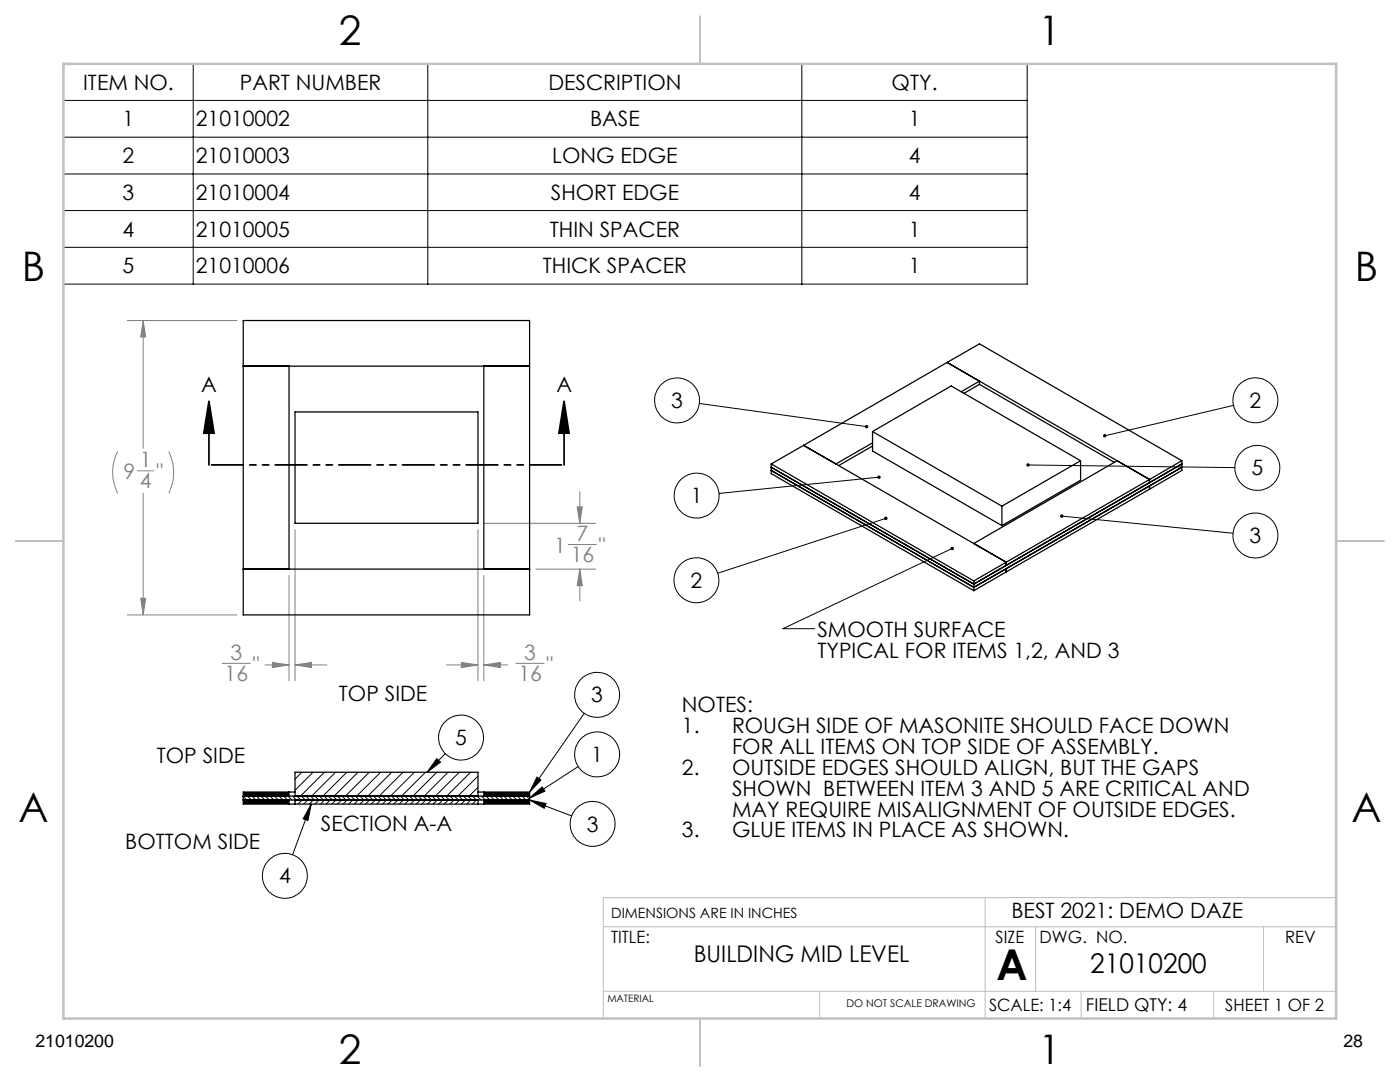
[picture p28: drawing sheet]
<svg xmlns="http://www.w3.org/2000/svg" width="279mm" height="216mm" viewBox="0 0 279 216" stroke-linecap="round" stroke-linejoin="round" font-family="sans-serif">
<defs><g id="words">
<text font-size="8.5" x="198.9" y="195.5">A</text>
<g font-size="8.1">
<text x="67.6" y="8.9">2</text>
<text x="207.3" y="8.9">1</text>
<text x="4.4" y="56.2">B</text>
<text x="270.4" y="56.2">B</text>
<text x="3.7" y="164.1">A</text>
<text x="269.7" y="164.1">A</text>
<text x="67.6" y="212.4">2</text>
<text x="207.3" y="212.4">1</text>
</g>
<text font-size="5.4" x="217.6" y="194.1">21010200</text>
<text font-size="4.6" x="138.5" y="191.9">BUILDING MID LEVEL</text>
<g font-size="4.2">
<text x="16.6" y="17.9">ITEM NO.</text>
<text x="47.9" y="17.9">PART NUMBER</text>
<text x="109.4" y="17.9">DESCRIPTION</text>
<text x="177.9" y="17.9">QTY.</text>
<text x="24.5" y="25.2">1</text>
<text x="39.1" y="25.2">21010002</text>
<text x="117.7" y="25.2">BASE</text>
<text x="181.4" y="25.2">1</text>
<text x="24.5" y="32.5">2</text>
<text x="39.1" y="32.5">21010003</text>
<text x="110.2" y="32.5">LONG EDGE</text>
<text x="181.4" y="32.5">4</text>
<text x="24.5" y="39.9">3</text>
<text x="39.1" y="39.9">21010004</text>
<text x="109.9" y="39.9">SHORT EDGE</text>
<text x="181.4" y="39.9">4</text>
<text x="24.5" y="47.2">4</text>
<text x="39.1" y="47.2">21010005</text>
<text x="109.7" y="47.2">THIN SPACER</text>
<text x="181.4" y="47.2">1</text>
<text x="24.5" y="54.5">5</text>
<text x="39.1" y="54.5">21010006</text>
<text x="108.3" y="54.5">THICK SPACER</text>
<text x="181.4" y="54.5">1</text>
<text x="40.2" y="78.2">A</text>
<text x="111" y="78.2">A</text>
<text x="134" y="81.4">3</text>
<text x="249.4" y="81.4">2</text>
<text x="249.8" y="94.9">5</text>
<text x="137.9" y="100.4">1</text>
<text x="249.4" y="108.4">3</text>
<text x="137.8" y="117.3">2</text>
<text x="163.1" y="127">SMOOTH SURFACE</text>
<text x="163.1" y="131.2">TYPICAL FOR ITEMS 1,2, AND 3</text>
<text x="67.6" y="139.9">TOP SIDE</text>
<text x="118" y="140.2">3</text>
<text x="136.1" y="142.1">NOTES:</text>
<text x="90.9" y="148.7">5</text>
<text x="136.1" y="146.2">1.</text>
<text x="146.1" y="146.2">ROUGH SIDE OF MASONITE SHOULD FACE DOWN</text>
<text x="31.3" y="152.3">TOP SIDE</text>
<text x="118" y="152">1</text>
<text x="136.1" y="154.6">2.</text>
<text x="146.1" y="150.4">FOR ALL ITEMS ON TOP SIDE OF ASSEMBLY.</text>
<text x="146.1" y="154.6">OUTSIDE EDGES SHOULD ALIGN, BUT THE GAPS</text>
<text x="146.1" y="158.8">SHOWN BETWEEN ITEM 3 AND 5 ARE CRITICAL AND</text>
<text x="64" y="165.9">SECTION A-A</text>
<text x="117.1" y="165.9">3</text>
<text x="136.1" y="167.1">3.</text>
<text x="146.1" y="162.9">MAY REQUIRE MISALIGNMENT OF OUTSIDE EDGES.</text>
<text x="146.1" y="167.1">GLUE ITEMS IN PLACE AS SHOWN.</text>
<text x="25" y="169.4">BOTTOM SIDE</text>
<text x="55.7" y="176.3">4</text>
<text x="201.9" y="183.1">BEST 2021: DEMO DAZE</text>
</g>
<g font-size="4.2" fill="#808080">
<text x="24.7" y="95.6">9</text>
<text x="27.9" y="93.3">1</text>
<text x="31.2" y="95.6">&quot;</text>
<text x="27.9" y="97.5">4</text>
<text x="110.6" y="110.3">1</text>
<text x="113.9" y="112.2">16</text>
<text x="115.1" y="108">7</text>
<text x="119.5" y="110.3">&quot;</text>
<text x="46" y="131.7">3</text>
<text x="104.6" y="131.7">3</text>
<text x="44.8" y="135.9">16</text>
<text x="50.4" y="134">&quot;</text>
<text x="103.5" y="135.9">16</text>
<text x="109.1" y="134">&quot;</text>
</g>
<g font-size="3.5">
<text x="216.7" y="201.7">FIELD QTY: 4</text>
<text x="7.1" y="208.8">21010200</text>
<text x="268.1" y="208.8">28</text>
</g>
<g font-size="3.4">
<text x="122" y="188.1">TITLE:</text>
<text x="198.7" y="188.1">SIZE</text>
<text x="207.5" y="188.1">DWG. NO.</text>
<text x="256.5" y="188.2">REV</text>
<text x="197.4" y="201.7">SCALE: 1:4</text>
<text x="244.5" y="201.7">SHEET 1 OF 2</text>
</g>
<text font-size="2.8" x="122" y="183.1">DIMENSIONS ARE IN INCHES</text>
<text font-size="2.1" x="168.9" y="201">DO NOT SCALE DRAWING</text>
<text font-size="2" x="121.2" y="200">MATERIAL</text>
</g></defs>
<g fill="none" stroke="#000" stroke-width=".2">
<path d="M12.7 12.7h192.3v44h-192.3zM38.6 12.7v44M85.4 12.7v44M160 12.7v44M12.7 20h192.3M12.7 27.4h192.3M12.7 34.7h192.3M12.7 42h192.3M12.7 49.4h192.3M139.6 80.5l33.3 4.6M175.4 95.2l-31.9 3.3M205.2 92.8l41.3 .5"/>
<path d="M246.2 80.9l-25.7 6.1M176.8 103.4l-33.5 11M190 109.4l-33.8 16h6.4M211.9 103l34.2 3.4M87.2 151.4l.7 .7-2.7 2zM88.9 150.4l-3.7 3.7M105.7 159.2l2.5-2.2 .6 .9zM105.7 159.6l3.3 .7-.4 1zM105.7 159.6l8.4 3.2M107.2 155l.8 .6-2.3 2.4zM115.4 153l-9.7 6.2M116.6 142.3l-10.9 15.7"/>
<path d="M62.1 160.4l-.6 3.3-1-.3zM62.1 160.4l-3.7 10.2"/>
<circle cx="135.1" cy="79.9" r="4.5"/>
<circle cx="250.5" cy="79.9" r="4.5"/>
<circle cx="139" cy="98.9" r="4.5"/>
<circle cx="250.9" cy="93.4" r="4.5"/>
<circle cx="139" cy="115.8" r="4.5"/>
<circle cx="250.5" cy="106.9" r="4.5"/>
<circle cx="119.2" cy="138.7" r="4.5"/>
<circle cx="92" cy="147.2" r="4.5"/>
<circle cx="119.2" cy="150.5" r="4.5"/>
<circle cx="56.8" cy="174.8" r="4.5"/>
<circle cx="118.3" cy="164.4" r="4.5"/>
</g>
<path d="M41.7 80.1l1 6.3h-2zM41.7 80.1v12.7M112.6 80.1l1 6.3h-2.1zM112.6 80.1v12.7" fill="none" stroke="#000" stroke-width=".35"/>
<g fill="none" stroke="#808080" stroke-width=".2">
<path d="M25.4 64h21.9M28.6 64l.5 3.2h-1zM28.6 64v25.5M23.5 90.1a9.5 9.5 0 0 0 0 8.3M27.4 93.9h3.3M28.6 98.4v24.3M33.7 90.1a9.5 9.5 0 0 1 0 8.3M115.7 98.1v6.3M28.1 119.4h1l-.5 3.3zM57.7 114.8v21.1M58.9 105.7v30.2M95.4 105.7v30.2"/>
<path d="M96.6 114.8v21.1M96.7 104.4h22.2M107 113.6h11.9M113.4 108.7h5.6M115.2 101.1h1l-.5 3.3zM115.7 113.6v6.3M115.7 113.6l.5 3.3h-1zM25.4 122.7h21.9M44.3 132.4h5.7M52.9 132.7h4.8M54.4 132.2l3.3 .5-3.3 .5zM58.9 132.7l3.3-.5v1z"/>
<path d="M58.9 132.7h6.3M89 132.7h6.4M92.1 132.2l3.3 .5-3.3 .5zM96.6 132.7l3.3-.5v1zM96.6 132.7h4.7M103 132.4h5.6"/>
</g>
<path d="M112.6 92.8h-70.9" fill="none" stroke="#000" stroke-width=".35" stroke-dasharray="6.3 1.3 1.3 1.3 1.3 1.3" stroke-dashoffset="-.5"/>
<path d="M196.6 179.1v24.1M266.7 179.1h-146.3v24.1M120.4 197.8h146.3M120.4 184.9h146.3M163.6 197.8v5.4M206.7 184.9v12.9M215.8 197.8v5.4M242.2 197.8v5.4M252.2 184.9v12.9" fill="none" stroke="#c0c0c0" stroke-width=".2"/>
<path d="M139.7 3.2v9.5M3.1 107.9h9.6M266.7 107.9h9.5M139.7 203.2v9.6" fill="none" stroke="#c0c0c0" stroke-width=".25"/>
<path d="M12.7 12.7h254v190.5h-254z" fill="none" stroke="#c0c0c0" stroke-width=".5"/>
<g fill="#000">
<path d="M112.6 80.1l1 6.3h-2.1zM41.7 80.1l1 6.3h-2z"/>
<path d="M172.7 84.9a.34 .34 0 0 0 .1 .5 .34 .34 0 0 0 .5-.2l-.4-.1 .4 .1a.35 .35 0 0 0-.2-.4 .35 .35 0 0 0-.4 .1zM220.2 86.8l-.1 .2h.4h-.4a.34 .34 0 0 0 .5 .2 .34 .34 0 0 0 .1-.5 .34 .34 0 0 0-.5 .1zM204.9 92.5l-.1 .3h.4h-.4a.35 .35 0 0 0 .5 .3 .35 .35 0 0 0 .2-.5 .35 .35 0 0 0-.6-.1zM175.1 95a.34 .34 0 0 0 .2 .5 .34 .34 0 0 0 .5-.3h-.4h.4l-.1-.2a.34 .34 0 0 0-.6 0zM211.7 102.7l-.1 .2 .3 .1-.3-.1a.34 .34 0 0 0 .3 .4 .34 .34 0 0 0 .3-.4 .34 .34 0 0 0-.5-.2zM176.6 103.1a.34 .34 0 0 0-.1 .5 .34 .34 0 0 0 .4 .1 .34 .34 0 0 0 .2-.4l-.3 .1 .3-.1-.2-.2zM189.8 109.2a.35 .35 0 0 0 .2 .6 .35 .35 0 0 0 .4-.5l-.4 .1 .4-.1-.3-.2zM87.2 151.4l.7 .7-2.7 2zM62.1 160.4l-.6 3.3-1-.3zM105.7 159.2l2.5-2.2 .6 .9zM105.7 159.6l3.3 .7-.4 1zM107.2 155l.8 .6-2.3 2.4z"/>
</g>
<path d="M28.6 64l.5 3.2h-1zM28.1 119.4h1l-.5 3.3zM54.4 132.2l3.3 .5-3.3 .5zM58.9 132.7l3.3-.5v1zM115.2 101.1h1l-.5 3.3zM115.7 113.6l.5 3.3h-1zM92.1 132.2l3.3 .5-3.3 .5zM96.6 132.7l3.3-.5v1z" fill="#808080"/>
<g fill="none" stroke="#000" stroke-width=".25">
<path d="M48.5 64h57.2v58.7h-57.2zM48.5 73.1h57.2M57.7 73.1v40.5M96.6 73.1v40.5M189 72.3l-28.6 16.6M189 72.3l40.4 23.4M189 72.3l6.5-3.7 40.4 23.3M195.5 76.7v-.6l-3.7 2.1M195.5 76.7l-3.1 1.8M195.5 76.7l26.9 15.6M58.9 82.2h36.5v22.2h-36.5zM153.9 92.6v1.9l40.4 23.4"/>
<path d="M153.9 92.6l40.4 23.3M153.9 93.2l40.4 23.4M153.9 93.9l40.4 23.3 41.6-24-6.5 3.7M160.4 88.9l40.4 23.3M160.4 88.9l-6.5 3.7M174.1 86.1l25.9 14.9M174.1 86.1v3.9l25.9 14.9M174.1 86.1l15.7-9.1 25.9 14.9M174.1 88.4l-7.3 4.2-6.4-3.7M174.1 89l-6.7 3.9M215.7 91.9v3.9l-15.7 9.1M215.7 91.9l-15.7 9.1"/>
<path d="M223 91.9l-28.7 16.5M229.4 96.9l-28.6 16.6v.6M229.4 95.7v.6M229.4 96.9v.7M229.4 97.6l-28.6 16.5M229.4 95.7l-28.6 16.5M229.4 96.3l-28.6 16.5M229.4 96.3l6.5-3.7-41.6 24M235.9 91.9v2l-6.5 3.7M235.9 91.9l-6.5 3.8M48.5 113.6h57.2M194.3 115.9v2"/>
<path d="M200 101v3.9M200.8 112.2v.6M200.8 112.2l-6.5 3.7M200.8 112.8l-6.5 3.8M200.8 114.1l-6.5 3.8M48.5 158.9h57.2M48.5 159.6h57.2M57.7 158v.9M57.7 159.6v.8M58.9 158.9v-4.8h36.5v4.8M58.9 159.6v.8M58.9 158h-10.4v2.4h57.2v-2.4h-10.3"/>
<path d="M95.4 159.6v.8M96.6 158v.9M96.6 159.6v.8"/>
</g>
<g fill="none" stroke="#000" stroke-width=".2">
<path d="M48.5 158.9l.8 .7M49.4 158.9l.8 .7M50.3 158.9l.8 .7M51.2 158.9l.8 .7M52.1 158.9l.8 .7M53 158.9l.8 .7M53.9 158.9l.8 .7M54.8 158.9l.8 .7M55.7 158.9l.8 .7M56.6 158.9l.8 .7M57.5 158.9l.8 .7M58.4 158.9l.8 .7-.3 .3"/>
<path d="M59.3 158.9l.7 .7M60.1 158.9l.9 .7M60.2 154.1l-1.3 1.4M60.3 159.6l-.8 .8M61.1 158.9l.7 .7M61.4 159.6l-.8 .8M61.9 158.9l.9 .7M62.5 154.1l-3.6 3.6M62.5 159.6l-.8 .8M62.9 158.9l.7 .7-.7 .8M63.7 158.9l.9 .7M64.7 158.9l.7 .7"/>
<path d="M64.7 154.1l-4.7 4.8M64.8 159.6l-.8 .8M65.5 158.9l.9 .7M65.9 159.6l-.8 .8M66.5 158.9l.7 .7M67 154.1l-4.8 4.8M67 159.6l-.8 .8M67.3 158.9l.9 .7-.9 .8M68.3 158.9l.7 .7M69.1 158.9l.9 .7M69.2 154.1l-4.7 4.8M69.3 159.6l-.8 .8"/>
<path d="M70 158.9l.8 .7M70.4 159.6l-.8 .8M70.9 158.9l.8 .7M71.4 154.1l-4.7 4.8M71.5 159.6l-.8 .8M71.8 158.9l.8 .7-.8 .8M72.7 158.9l.8 .7M73.6 158.9l.8 .7M73.7 154.1l-4.8 4.8M73.8 159.6l-.8 .8M74.5 158.9l.8 .7M74.9 159.6l-.8 .8"/>
<path d="M75.4 158.9l.8 .7M76 154.1l-4.8 4.8M76 159.6l-.8 .8M76.3 158.9l.8 .7-.8 .8M77.2 158.9l.8 .7M78.1 158.9l.8 .7M78.2 154.1l-4.8 4.8M78.2 159.6l-.8 .8M79 158.9l.8 .7M79.4 159.6l-.8 .8M79.9 158.9l.8 .7M80.4 154.1l-4.7 4.8"/>
<path d="M80.5 159.6l-.8 .8M80.8 158.9l.8 .7-.8 .8M81.7 158.9l.8 .7M82.6 158.9l.8 .7M82.7 154.1l-4.8 4.8M82.7 159.6l-.7 .8M83.5 158.9l.8 .7M83.9 159.6l-.8 .8M84.4 158.9l.8 .7M84.9 154.1l-4.7 4.8M85 159.6l-.8 .8M85.3 158.9l.8 .7-.8 .8"/>
<path d="M86.2 158.9l.8 .7M87.1 158.9l.8 .7M87.2 154.1l-4.8 4.8M87.2 159.6l-.8 .8M88 158.9l.8 .7M88.3 159.6l-.7 .8M88.9 158.9l.8 .7M89.4 154.1l-4.7 4.8M89.5 159.6l-.8 .8M89.8 158.9l.8 .7-.8 .8M90.7 158.9l.8 .7M91.6 158.9l.8 .7"/>
<path d="M91.7 154.1l-4.8 4.8M91.7 159.6l-.8 .8M92.5 158.9l.8 .7M92.9 159.6l-.9 .8M93.4 158.9l.8 .7M93.9 154.1l-4.8 4.8M93.9 159.6l-.7 .8M94.3 158.9l.8 .7-.8 .8M95.2 158.9l.8 .7M95.4 157.1l-1.8 1.8M95.4 154.9l-4 4M96.1 158.9l.8 .7"/>
<path d="M97 158.9l.8 .7M97.9 158.9l.8 .7M98.8 158.9l.8 .7M99.7 158.9l.8 .7M100.6 158.9l.8 .7M101.5 158.9l.8 .7M102.4 158.9l.8 .7M103.3 158.9l.8 .7M104.2 158.9l.8 .7M105.1 158.9l.6 .6"/>
</g>
<path d="M48.5 158v.9h9.2v-.9zM96.6 158v.9h9.1v-.9zM48.5 159.6v.8h9.2v-.8zM96.6 159.6v.8h9.1v-.8z" fill-rule="evenodd" fill="#000"/>
<use href="#words"/>
</svg>
